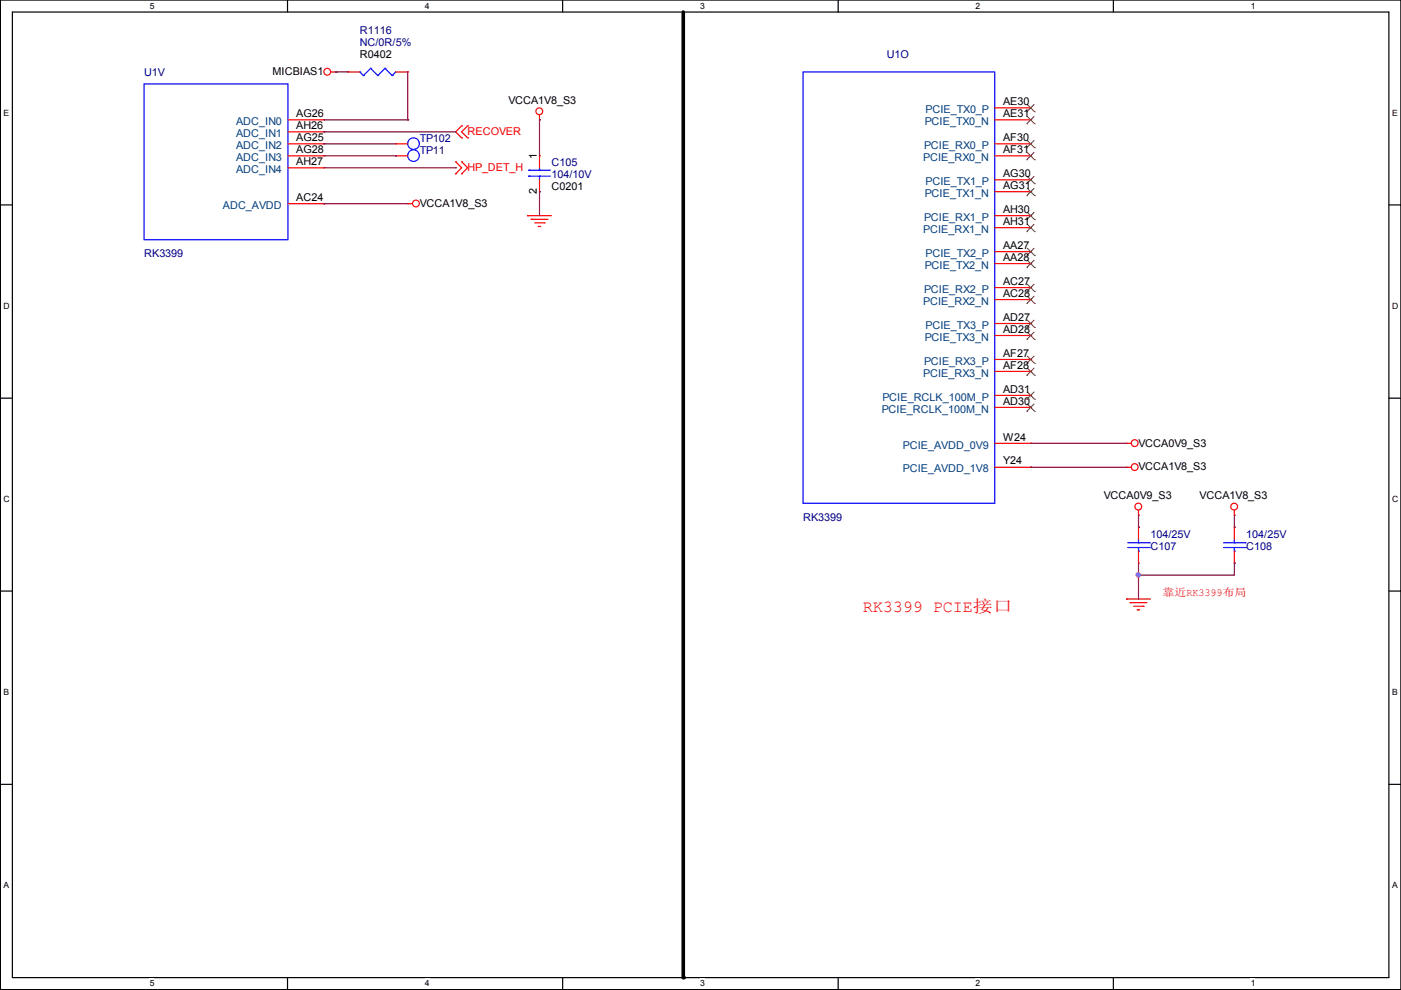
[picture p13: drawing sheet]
<svg xmlns="http://www.w3.org/2000/svg" width="297mm" height="210mm" viewBox="0 0 297 210" stroke-linecap="round" stroke-linejoin="round" font-family="sans-serif">
<defs><g id="words">
<text font-size="3.6" fill="#f00" x="183" y="129.8">RK3399 PCIE接口</text>
<g font-size="2.3" fill="#000080">
<text x="76.3" y="7.3">R1116</text>
<text x="76.3" y="9.8">NC/0R/5%</text>
<text x="30.6" y="16.2">U1V</text>
<text x="188" y="12.4">U1O</text>
<text x="89" y="32.7">TP11</text>
<text x="89" y="30.2">TP102</text>
<text x="116.9" y="35.2">C105</text>
<text x="116.9" y="37.8">104/10V</text>
<text x="30.6" y="54.5">RK3399</text>
<text x="170.3" y="110.4">RK3399</text>
<text x="243.9" y="114">104/25V</text>
<text x="264.2" y="114">104/25V</text>
<text x="243.9" y="116.5">C107</text>
<text x="264.2" y="116.5">C108</text>
</g>
<g font-size="2.3">
<text x="57.7" y="15.9">MICBIAS1</text>
<text x="76.3" y="12.4">R0402</text>
<text x="107.8" y="22">VCCA1V8_S3</text>
<text x="212.7" y="22.3">AE30</text>
<text x="62.8" y="24.8">AG26</text>
<text x="62.8" y="27.4">AH26</text>
<text x="62.8" y="29.9">AG25</text>
<text x="212.7" y="24.8">AE31</text>
<text x="212.7" y="29.9">AF30</text>
<text x="62.8" y="32.4">AG28</text>
<text x="62.8" y="35">AH27</text>
<text x="113.8" y="33.8" transform="rotate(-90 113.8 33.8)">1</text>
<text x="212.7" y="32.4">AF31</text>
<text x="113.8" y="41.2" transform="rotate(-90 113.8 41.2)">2</text>
<text x="116.9" y="40.3">C0201</text>
<text x="212.7" y="37.5">AG30</text>
<text x="212.7" y="40.1">AG31</text>
<text x="62.8" y="42.6">AC24</text>
<text x="89" y="43.9">VCCA1V8_S3</text>
<text x="212.7" y="45.1">AH30</text>
<text x="212.7" y="47.7">AH31</text>
<text x="212.7" y="52.8">AA27</text>
<text x="212.7" y="55.3">AA28</text>
<text x="212.7" y="60.4">AC27</text>
<text x="212.7" y="62.9">AC28</text>
<text x="212.7" y="68">AD27</text>
<text x="212.7" y="70.5">AD28</text>
<text x="212.7" y="75.6">AF27</text>
<text x="212.7" y="78.2">AF28</text>
<text x="212.7" y="83.2">AD31</text>
<text x="212.7" y="85.8">AD30</text>
<text x="212.7" y="93.4">W24</text>
<text x="241.4" y="94.7">VCCA0V9_S3</text>
<text x="212.7" y="98.5">Y24</text>
<text x="241.4" y="99.8">VCCA1V8_S3</text>
<text x="234" y="105.8">VCCA0V9_S3</text>
<text x="254.3" y="105.8">VCCA1V8_S3</text>
</g>
<g font-size="2.3" fill="#004080">
<text x="196.3" y="24">PCIE_TX0_P</text>
<text x="50" y="26.5">ADC_IN0</text>
<text x="50" y="29.1">ADC_IN1</text>
<text x="196.1" y="26.5">PCIE_TX0_N</text>
<text x="50" y="31.6">ADC_IN2</text>
<text x="50" y="34.1">ADC_IN3</text>
<text x="195.7" y="34.1">PCIE_RX0_N</text>
<text x="195.9" y="31.6">PCIE_RX0_P</text>
<text x="50" y="36.7">ADC_IN4</text>
<text x="196.1" y="41.8">PCIE_TX1_N</text>
<text x="196.3" y="39.2">PCIE_TX1_P</text>
<text x="47.2" y="44.3">ADC_AVDD</text>
<text x="195.9" y="46.8">PCIE_RX1_P</text>
<text x="195.7" y="49.4">PCIE_RX1_N</text>
<text x="196.1" y="57">PCIE_TX2_N</text>
<text x="196.3" y="54.5">PCIE_TX2_P</text>
<text x="195.7" y="64.6">PCIE_RX2_N</text>
<text x="195.9" y="62.1">PCIE_RX2_P</text>
<text x="196.3" y="69.7">PCIE_TX3_P</text>
<text x="195.9" y="77.3">PCIE_RX3_P</text>
<text x="196.1" y="72.2">PCIE_TX3_N</text>
<text x="195.7" y="79.9">PCIE_RX3_N</text>
<text x="186.9" y="87.5">PCIE_RCLK_100M_N</text>
<text x="187.1" y="84.9">PCIE_RCLK_100M_P</text>
<text x="191.4" y="95.1">PCIE_AVDD_0V9</text>
<text x="191.4" y="100.2">PCIE_AVDD_1V8</text>
</g>
<g font-size="2.3" fill="#f00">
<text x="99.1" y="28.6">RECOVER</text>
<text x="99.1" y="36.3">HP_DET_H</text>
<text x="246.5" y="126.4">靠近RK3399布局</text>
</g>
<g font-size="1.8">
<text x="31.7" y="1.9">5</text>
<text x="90.1" y="1.9">4</text>
<text x="148.4" y="1.9">3</text>
<text x="206.8" y="1.9">2</text>
<text x="265.2" y="1.9">1</text>
<text x=".8" y="24.6">E</text>
<text x="295.1" y="24.6">E</text>
<text x=".8" y="65.5">D</text>
<text x="295.1" y="65.5">D</text>
<text x=".8" y="106.4">C</text>
<text x="295.1" y="106.4">C</text>
<text x=".8" y="147.3">B</text>
<text x="295.1" y="147.3">B</text>
<text x=".8" y="188.3">A</text>
<text x="295.1" y="188.3">A</text>
<text x="31.7" y="209.1">5</text>
<text x="90.1" y="209.1">4</text>
<text x="148.4" y="209.1">3</text>
<text x="206.8" y="209.1">2</text>
<text x="265.2" y="209.1">1</text>
</g>
</g></defs>
<path d="M.1 0h296.9v209.8h-296.9zM2.6 2.6h291.9v204.7h-291.9z" fill="none" stroke="#000" stroke-width=".25"/>
<g fill="#fff">
<path d="M31.7 .3h1v1.9h-1z"/>
<path d="M31.7 207.5h1v2h-1z"/>
</g>
<path d="M61 0v2.6M61 207.3v2.5" fill="none" stroke="#000" stroke-width=".25"/>
<g fill="#fff">
<path d="M90.1 .3h.9v1.9h-.9z"/>
<path d="M90.1 207.5h.9v2h-.9z"/>
</g>
<path d="M119.3 0v2.6M119.3 207.3v2.5" fill="none" stroke="#000" stroke-width=".25"/>
<g fill="#fff">
<path d="M148.4 .3h1v1.9h-1z"/>
<path d="M148.4 207.5h1v2h-1z"/>
</g>
<path d="M177.7 0v2.6M177.7 207.3v2.5" fill="none" stroke="#000" stroke-width=".25"/>
<g fill="#fff">
<path d="M206.8 .3h1v1.9h-1z"/>
<path d="M206.8 207.5h1v2h-1z"/>
</g>
<path d="M236.1 0v2.6M236.1 207.3v2.5" fill="none" stroke="#000" stroke-width=".25"/>
<g fill="#fff">
<path d="M265.2 .3h.9v1.9h-.9z"/>
<path d="M265.2 207.5h.9v2h-.9z"/>
<path d="M.8 23h1.1v1.9h-1.1z"/>
<path d="M295.1 23h1.1v1.9h-1.1z"/>
<path d="M.8 63.9h1.1v1.9h-1.1z"/>
<path d="M295.1 63.9h1.2v1.9h-1.2z"/>
</g>
<path d="M.1 43.4h2.5M294.5 43.4h2.5" fill="none" stroke="#000" stroke-width=".25"/>
<g fill="#fff">
<path d="M.8 104.8h1.1v2h-1.1z"/>
<path d="M295.1 104.8h1.2v2h-1.2z"/>
</g>
<path d="M.1 84.4h2.5M294.5 84.4h2.5" fill="none" stroke="#000" stroke-width=".25"/>
<g fill="#fff">
<path d="M.8 145.7h1.1v2h-1.1z"/>
<path d="M295.1 145.7h1.1v2h-1.1z"/>
</g>
<path d="M.1 125.3h2.5M294.5 125.3h2.5" fill="none" stroke="#000" stroke-width=".25"/>
<g fill="#fff">
<path d="M.8 186.7h1v2h-1z"/>
<path d="M295.1 186.7h1.1v2h-1.1z"/>
</g>
<path d="M.1 166.3h2.5M294.5 166.3h2.5" fill="none" stroke="#000" stroke-width=".25"/>
<path d="M144.9 2.6v204.7" fill="none" stroke="#000" stroke-width=".76"/>
<circle cx="144.9" cy="207.3" r=".38" fill="#000"/>
<g fill="none" stroke="#f00" stroke-width=".25">
<path d="M70.2 15.3h1M71.2 15.3h.1M73.7 15.3h.1M73.7 15.3h2.6M83.9 15.3h2.5M86.4 15.3h.1M61 33h7.7M61 25.4h7.7M61 30.5h7.7M61 28h7.7M61 35.6h7.7M68.7 25.4h.1"/>
<path d="M68.7 28h.1M68.7 30.5h.1M68.7 33h.1M68.7 35.6h.1M83.9 33h.1M83.9 30.5h.1M83.9 33h2.5M83.9 30.5h2.5M96.6 36.8h.1M96.6 34.3h.1M96.6 34.3l1.3 1.3-1.3 1.2M97.9 26.7h.1"/>
<path d="M97.9 29.2h.1M97.9 36.8h.1M97.9 34.3h.1M97.9 26.7l-1.3 1.3 1.3 1.2M97.9 34.3l1.2 1.3-1.2 1.2M99.1 29.2h.1M99.1 26.7h.1M99.1 26.7l-1.2 1.3 1.2 1.2M114.4 25.4h.1M114.4 33h.1M114.4 24.4v1M114.4 33v2.6"/>
<path d="M114.4 38.1v2.6M210.9 33h7.6M210.9 22.9h7.6M210.9 25.4h7.6M210.9 30.5h7.6M210.9 38.1h7.6M218.5 22.9h.1M218.5 25.4h.1M218.5 30.5h.1M218.5 33h.1M218.5 38.1h.1M61 43.2h7.7"/>
<path d="M68.7 43.2h.1M86.4 43.2h.1M86.4 43.2h1.1M111.8 45.7h.1M111.8 45.7h5.1M112.6 46.5h.1M112.6 46.5h3.6M113.4 47.3h2M114.1 48h.1M114.1 48h.5M114.4 40.7h.1M115.4 47.3h.1"/>
<path d="M210.9 45.7h7.6M210.9 40.7h7.6M210.9 48.3h7.6M210.9 53.4h7.6M210.9 55.9h7.6M218.5 40.7h.1M218.5 45.7h.1M218.5 48.3h.1M218.5 53.4h.1M218.5 55.9h.1M210.9 61h7.6M210.9 63.5h7.6"/>
<path d="M210.9 68.6h7.6M210.9 71.1h7.6M210.9 76.2h7.6M210.9 78.8h7.6M218.5 61h.1M218.5 63.5h.1M218.5 68.6h.1M218.5 71.1h.1M218.5 76.2h.1M218.5 78.8h.1M210.9 94h7.6M210.9 99.1h7.6"/>
<path d="M210.9 86.4h7.6M210.9 83.8h7.6M218.5 86.4h.1M218.5 83.8h.1M218.5 99.1h.1M218.5 94h.1M238.8 94h.1M238.8 99.1h.1M238.8 94h1.1M238.8 99.1h1.1M241.4 109.2h.1M241.4 111.8h.1"/>
<path d="M241.4 119.4h.1M241.4 108.2v1M241.4 111.8v2.5M241.4 116.9v2.5M261.7 109.2h.1M261.7 111.8h.1M261.7 119.4h.1M261.7 108.2v1M261.7 111.8v2.5M261.7 116.9v2.5M238.8 127h.1M238.8 127h5.1"/>
<path d="M239.6 127.8h.1M239.6 127.8h3.6M240.4 128.5h2M241.1 129.3h.1M241.1 129.3h.5M242.4 128.5h.1"/>
<circle cx="69.4" cy="15.2" r=".72"/>
<circle cx="114.3" cy="23.6" r=".72"/>
<circle cx="88.2" cy="43.2" r=".72"/>
<circle cx="240.6" cy="99" r=".72"/>
<circle cx="240.6" cy="94" r=".72"/>
<circle cx="241.3" cy="107.4" r=".72"/>
<circle cx="261.7" cy="107.4" r=".72"/>
</g>
<g fill="none" stroke="#00f" stroke-width=".25">
<path d="M30.6 17.8h30.4v33h-30.4zM76.3 15.3h.1M76.3 15.3l.7 .7M77 16h.1M78.6 14.5h.1M78.6 14.5l1.5 1.5M78.6 14.5l-1.6 1.5M80.1 16h.1M81.6 14.5h.1M81.6 14.5l1.5 1.5M81.6 14.5l-1.5 1.5M83.1 16h.1"/>
<path d="M83.9 15.3l-.8 .7M170.3 15.3h40.6v91.4h-40.6zM112.1 37.4h.1M112.1 36.1h.1M112.1 37.4h4.6M112.1 36.1h4.6M114.4 36.1h.1M114.4 37.4h.1M114.4 35.6v.5M114.4 37.4v.7M239.1 116.1h4.6M239.1 115.1h4.6"/>
<path d="M241.4 116.9h.1M241.4 115.1h.1M241.4 114.3v.8M241.4 116.1v.8M243.7 116.1h.1M243.7 115.1h.1M259.4 116.1h4.6M259.4 115.1h4.6M261.7 116.9h.1M261.7 115.1h.1M261.7 114.3v.8M261.7 116.1v.8"/>
<path d="M264 116.1h.1M264 115.1h.1"/>
<circle cx="87.7" cy="33" r="1.23"/>
<circle cx="87.7" cy="30.5" r="1.23"/>
</g>
<g fill="none" stroke="#804000" stroke-width=".21">
<path d="M217.7 23.7h.1M217.7 26.3h.1M217.7 31.3h.1M217.7 33.9h.1M217.7 39h.1M217.8 22.1l1.6 1.6M217.8 24.7l1.6 1.6M217.8 29.7l1.6 1.6M217.8 32.3l1.6 1.6M217.8 37.4l1.6 1.6M217.8 39.9l1.6 1.6M219.3 22.1l-1.6 1.6"/>
<path d="M219.3 24.7l-1.6 1.6M219.3 29.7l-1.6 1.6M219.3 32.3l-1.6 1.6M219.3 37.4l-1.6 1.6M219.3 39.9l-1.6 1.6M219.4 23.7h.1M219.4 26.3h.1M219.4 31.3h.1M219.4 33.9h.1M219.4 39h.1M217.7 41.5h.1M217.7 46.6h.1"/>
<path d="M217.7 49.1h.1M217.7 54.2h.1M217.7 56.7h.1M217.8 45l1.6 1.6M217.8 47.5l1.6 1.6M217.8 52.6l1.6 1.6M217.8 55.1l1.6 1.6M219.3 45l-1.6 1.6M219.3 47.5l-1.6 1.6M219.3 52.6l-1.6 1.6M219.3 55.1l-1.6 1.6M219.4 41.5h.1"/>
<path d="M219.4 46.6h.1M219.4 49.1h.1M219.4 54.2h.1M219.4 56.7h.1M217.7 61.8h.1M217.7 64.4h.1M217.7 69.4h.1M217.7 72h.1M217.7 77.1h.1M217.7 79.6h.1M217.8 60.2l1.6 1.6M217.8 62.8l1.6 1.6"/>
<path d="M217.8 67.8l1.6 1.6M217.8 70.4l1.6 1.6M217.8 75.5l1.6 1.6M217.8 78l1.6 1.6M219.3 60.2l-1.6 1.6M219.3 62.8l-1.6 1.6M219.3 67.8l-1.6 1.6M219.3 70.4l-1.6 1.6M219.3 75.5l-1.6 1.6M219.3 78l-1.6 1.6M219.4 61.8h.1M219.4 64.4h.1"/>
<path d="M219.4 69.4h.1M219.4 72h.1M219.4 77.1h.1M219.4 79.6h.1M217.7 87.2h.1M217.7 84.7h.1M217.8 85.6l1.6 1.6M217.8 83.1l1.6 1.6M219.3 85.6l-1.6 1.6M219.3 83.1l-1.6 1.6M219.4 87.2h.1M219.4 84.7h.1"/>
</g>
<g fill="none" stroke="#800040" stroke-width=".25">
<path d="M71.2 15.3h.1M71.2 15.3h2.5M86.4 15.3v10.1M68.7 28h.1M68.7 30.5h.1M68.7 28h27.9M68.7 33h15.2M68.7 35.6h27.9M68.7 30.5h15.2M68.7 25.4h17.7M83.9 33h.1M86.4 25.4h.1"/>
<path d="M96.6 35.6h.1M114.4 25.4h.1M114.4 25.4v7.6M68.7 43.2h.1M68.7 43.2h17.7M114.4 40.7h.1M114.4 40.7v5M218.5 94h.1M218.5 99.1h.1M218.5 94h20.3M218.5 99.1h20.3M241.4 111.8h.1"/>
<path d="M241.4 109.2v2.6M241.4 119.4v7.6M261.7 119.4h.1M261.7 111.8h.1M261.7 109.2v2.6M261.7 119.4v2.5h-20.3M241.4 121.9h.1"/>
</g>
<circle cx="241.3" cy="121.9" r=".47" fill="#f0f" stroke="#f0f" stroke-width=".25"/>
<use href="#words"/>
</svg>
